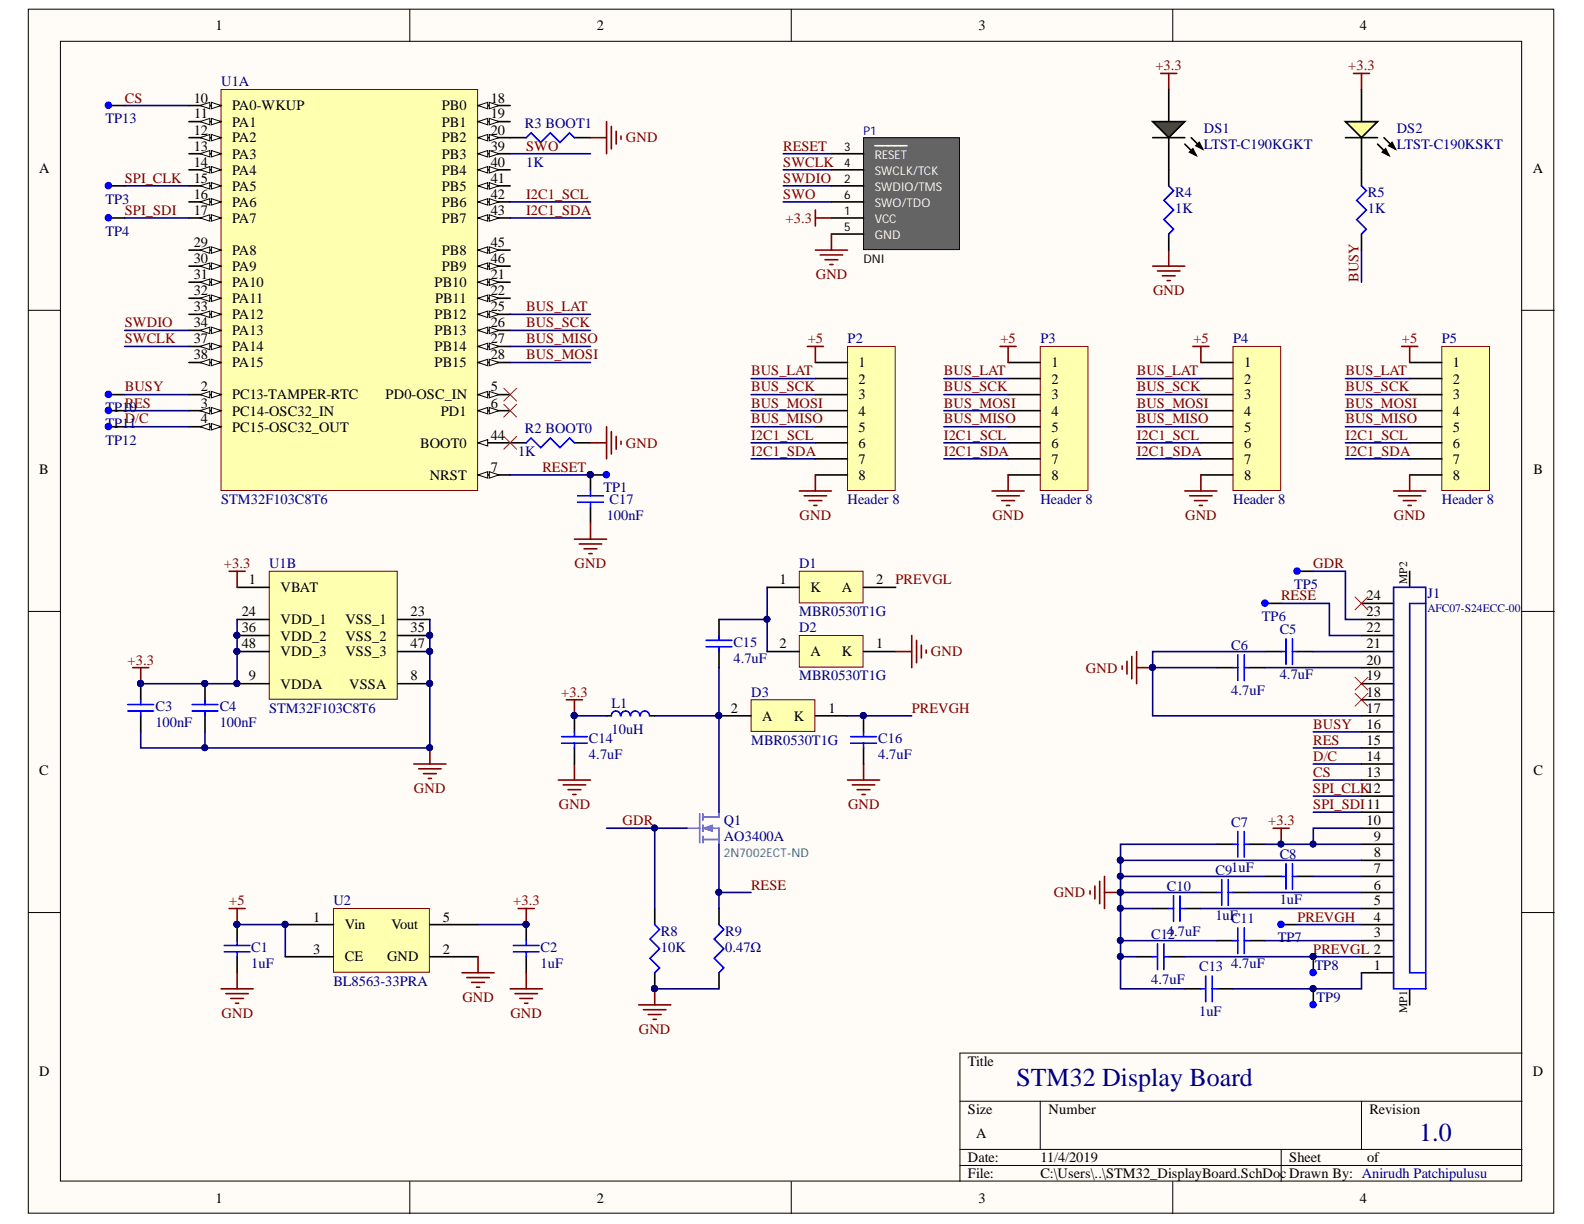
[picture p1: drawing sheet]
<svg xmlns="http://www.w3.org/2000/svg" width="279mm" height="216mm" viewBox="0 0 279 216" stroke-linecap="round" stroke-linejoin="round" font-family="sans-serif">
<defs><g id="words">
<g font-size="4.6" fill="#000080">
<text x="179.3" y="191.6">STM32 Display Board</text>
<text x="250.3" y="201.2">1.0</text>
</g>
<g font-size="2.5">
<text x="38" y="5.3">1</text>
<text x="105.2" y="5.3">2</text>
<text x="172.6" y="5.3">3</text>
<text x="239.8" y="5.3">4</text>
<text x="34.2" y="18.1">10</text>
<text x="34.2" y="23.8">12</text>
<text x="34.3" y="20.9">11</text>
<text x="40.9" y="19.5">PA0-WKUP</text>
<text x="40.9" y="22.3">PA1</text>
<text x="77.9" y="19.5">PB0</text>
<text x="77.9" y="22.3">PB1</text>
<text x="86.5" y="18.1">18</text>
<text x="86.5" y="20.9">19</text>
<text x="86.5" y="23.8">20</text>
<text x="34.2" y="26.6">13</text>
<text x="34.2" y="29.4">14</text>
<text x="40.9" y="25.1">PA2</text>
<text x="40.9" y="28">PA3</text>
<text x="77.9" y="25.1">PB2</text>
<text x="77.9" y="28">PB3</text>
<text x="86.5" y="26.6">39</text>
<text x="86.5" y="29.4">40</text>
<text x="6.9" y="30.4">A</text>
<text x="34.2" y="32.2">15</text>
<text x="34.2" y="35.1">16</text>
<text x="40.9" y="30.8">PA4</text>
<text x="40.9" y="33.7">PA5</text>
<text x="77.9" y="30.8">PB4</text>
<text x="77.9" y="33.7">PB5</text>
<text x="86.5" y="32.2">41</text>
<text x="86.5" y="35.1">42</text>
<text x="270.4" y="30.4">A</text>
<text x="34.2" y="37.9">17</text>
<text x="40.9" y="36.5">PA6</text>
<text x="40.9" y="39.3">PA7</text>
<text x="77.9" y="36.5">PB6</text>
<text x="77.9" y="39.3">PB7</text>
<text x="86.5" y="37.9">43</text>
<text x="34.2" y="43.6">29</text>
<text x="34.2" y="46.4">30</text>
<text x="40.9" y="45">PA8</text>
<text x="40.9" y="47.8">PA9</text>
<text x="77.9" y="45">PB8</text>
<text x="77.9" y="47.8">PB9</text>
<text x="86.5" y="43.6">45</text>
<text x="86.5" y="46.4">46</text>
<text x="34.2" y="49.2">31</text>
<text x="34.2" y="52">32</text>
<text x="40.9" y="50.7">PA10</text>
<text x="40.9" y="53.5">PA11</text>
<text x="76.7" y="50.7">PB10</text>
<text x="76.7" y="53.5">PB11</text>
<text x="86.5" y="49.2">21</text>
<text x="86.5" y="52">22</text>
<text x="34.2" y="54.9">33</text>
<text x="34.2" y="57.7">34</text>
<text x="40.9" y="56.3">PA12</text>
<text x="40.9" y="59.1">PA13</text>
<text x="76.7" y="56.3">PB12</text>
<text x="76.7" y="59.1">PB13</text>
<text x="86.5" y="54.9">25</text>
<text x="86.5" y="57.7">26</text>
<text x="34.2" y="60.6">37</text>
<text x="34.2" y="63.4">38</text>
<text x="40.9" y="62">PA14</text>
<text x="40.9" y="64.8">PA15</text>
<text x="76.7" y="62">PB14</text>
<text x="76.7" y="64.8">PB15</text>
<text x="86.5" y="60.6">27</text>
<text x="86.5" y="63.4">28</text>
<text x="151.4" y="64.8">1</text>
<text x="185.4" y="64.8">1</text>
<text x="219.5" y="64.8">1</text>
<text x="256.3" y="64.8">1</text>
<text x="35.4" y="69">2</text>
<text x="35.4" y="71.9">3</text>
<text x="40.9" y="70.5">PC13-TAMPER-RTC</text>
<text x="68" y="70.5">PD0-OSC_IN</text>
<text x="86.5" y="69">5</text>
<text x="86.5" y="71.9">6</text>
<text x="151.4" y="67.7">2</text>
<text x="151.4" y="70.5">3</text>
<text x="185.4" y="67.7">2</text>
<text x="185.4" y="70.5">3</text>
<text x="219.5" y="67.7">2</text>
<text x="219.5" y="70.5">3</text>
<text x="256.3" y="67.7">2</text>
<text x="256.3" y="70.5">3</text>
<text x="35.4" y="74.7">4</text>
<text x="40.9" y="73.3">PC14-OSC32_IN</text>
<text x="40.9" y="76.1">PC15-OSC32_OUT</text>
<text x="77.8" y="73.3">PD1</text>
<text x="86.5" y="77.6">44</text>
<text x="151.4" y="73.3">4</text>
<text x="151.4" y="76.1">5</text>
<text x="185.4" y="73.3">4</text>
<text x="185.4" y="76.1">5</text>
<text x="219.5" y="73.3">4</text>
<text x="219.5" y="76.1">5</text>
<text x="256.3" y="73.3">4</text>
<text x="256.3" y="76.1">5</text>
<text x="6.9" y="83.6">B</text>
<text x="74.1" y="79">BOOT0</text>
<text x="86.5" y="83.2">7</text>
<text x="151.4" y="79">6</text>
<text x="151.4" y="81.8">7</text>
<text x="185.4" y="79">6</text>
<text x="185.4" y="81.8">7</text>
<text x="219.5" y="79">6</text>
<text x="219.5" y="81.8">7</text>
<text x="256.3" y="79">6</text>
<text x="256.3" y="81.8">7</text>
<text x="270.5" y="83.6">B</text>
<text x="75.8" y="84.7">NRST</text>
<text x="151.4" y="84.7">8</text>
<text x="185.4" y="84.7">8</text>
<text x="219.5" y="84.7">8</text>
<text x="256.3" y="84.7">8</text>
<text x="43.9" y="103">1</text>
<text x="49.5" y="104.5">VBAT</text>
<text x="137.5" y="103">1</text>
<text x="143" y="104.5">K</text>
<text x="148.5" y="104.5">A</text>
<text x="154.6" y="103">2</text>
<text x="241" y="105.9">24</text>
<text x="42.6" y="108.7">24</text>
<text x="42.6" y="111.6">36</text>
<text x="49.5" y="110.1">VDD_1</text>
<text x="49.5" y="113">VDD_2</text>
<text x="60.9" y="110.1">VSS_1</text>
<text x="60.9" y="113">VSS_2</text>
<text x="72.4" y="108.7">23</text>
<text x="72.4" y="111.6">35</text>
<text x="241" y="111.6">22</text>
<text x="241" y="108.7">23</text>
<text x="42.6" y="114.4">48</text>
<text x="49.5" y="115.8">VDD_3</text>
<text x="60.9" y="115.8">VSS_3</text>
<text x="72.4" y="114.4">47</text>
<text x="137.5" y="114.4">2</text>
<text x="143" y="115.8">A</text>
<text x="148.5" y="115.8">K</text>
<text x="154.6" y="114.4">1</text>
<text x="241" y="117.2">20</text>
<text x="241" y="114.4">21</text>
<text x="43.9" y="120">9</text>
<text x="49.5" y="121.5">VDDA</text>
<text x="61.6" y="121.5">VSSA</text>
<text x="72.4" y="120">8</text>
<text x="128.9" y="125.7">2</text>
<text x="146.1" y="125.7">1</text>
<text x="241" y="125.7">17</text>
<text x="241" y="122.9">18</text>
<text x="241" y="120">19</text>
<text x="134.4" y="127.1">A</text>
<text x="140" y="127.1">K</text>
<text x="241" y="131.4">15</text>
<text x="241" y="128.6">16</text>
<text x="6.9" y="136.7">C</text>
<text x="241" y="137">13</text>
<text x="241" y="134.2">14</text>
<text x="270.5" y="136.7">C</text>
<text x="241" y="145.6">10</text>
<text x="242.3" y="148.4">9</text>
<text x="242.3" y="154">7</text>
<text x="242.3" y="151.2">8</text>
<text x="242.3" y="159.7">5</text>
<text x="242.3" y="156.9">6</text>
<text x="55.2" y="162.6">1</text>
<text x="60.8" y="163.9">Vin</text>
<text x="69" y="163.9">Vout</text>
<text x="78.1" y="162.6">5</text>
<text x="242.3" y="165.4">3</text>
<text x="242.3" y="162.6">4</text>
<text x="55.2" y="168.2">3</text>
<text x="60.8" y="169.6">CE</text>
<text x="68.3" y="169.6">GND</text>
<text x="78.1" y="168.2">2</text>
<text x="242.3" y="171">1</text>
<text x="6.9" y="189.8">D</text>
<text x="170.7" y="188">Title</text>
<text x="270.4" y="189.8">D</text>
<text x="170.7" y="196.6">Size</text>
<text x="184.9" y="196.6">Number</text>
<text x="241.5" y="196.6">Revision</text>
<text x="172.2" y="200.8">A</text>
<text x="170.7" y="205">Date:</text>
<text x="170.7" y="207.8">File:</text>
<text x="183.5" y="205">11/4/2019</text>
<text x="183.5" y="207.8">C:\Users\..\STM32_DisplayBoard.SchDoc Drawn By: Anirudh Patchipulusu</text>
<text x="227.4" y="205">Sheet</text>
<text x="241.1" y="205">of</text>
<text x="38" y="212.1">1</text>
<text x="105.2" y="212.1">2</text>
<text x="172.6" y="212.1">3</text>
<text x="239.8" y="212.1">4</text>
</g>
<g font-size="2.5" fill="#000080">
<text x="39" y="15.2">U1A</text>
<text x="18.6" y="21.7">TP13</text>
<text x="92.6" y="22.6">R3 BOOT1</text>
<text x="212.4" y="23.4">DS1</text>
<text x="246.4" y="23.4">DS2</text>
<text x="92.8" y="29.4">1K</text>
<text x="212.4" y="26.3">LTST-C190KGKT</text>
<text x="246.4" y="26.3">LTST-C190KSKT</text>
<text x="18.6" y="35.9">TP3</text>
<text x="207.3" y="34.8">R4</text>
<text x="241.3" y="34.8">R5</text>
<text x="18.6" y="41.6">TP4</text>
<text x="207.3" y="37.6">1K</text>
<text x="241.3" y="37.6">1K</text>
<text x="149.5" y="60.6">P2</text>
<text x="183.5" y="60.6">P3</text>
<text x="217.5" y="60.6">P4</text>
<text x="254.3" y="60.6">P5</text>
<text x="18.6" y="72.7">TP10</text>
<text x="18.6" y="75.5">TP11</text>
<text x="92.6" y="76.4">R2 BOOT0</text>
<text x="18.6" y="78.4">TP12</text>
<text x="91.4" y="80.4">1K</text>
<text x="39" y="88.9">STM32F103C8T6</text>
<text x="106.4" y="86.9">TP1</text>
<text x="107.5" y="88.9">C17</text>
<text x="149.5" y="88.9">Header 8</text>
<text x="183.5" y="88.9">Header 8</text>
<text x="217.5" y="88.9">Header 8</text>
<text x="254.3" y="88.9">Header 8</text>
<text x="107" y="91.7">100nF</text>
<text x="47.5" y="100.2">U1B</text>
<text x="140.9" y="100.2">D1</text>
<text x="228.3" y="103.9">TP5</text>
<text x="251.8" y="105.6">J1</text>
<text x="140.9" y="108.7">MBR0530T1G</text>
<text x="140.9" y="111.6">D2</text>
<text x="222.6" y="109.5">TP6</text>
<text x="225.7" y="111.8">C5</text>
<text x="129.4" y="114.1">C15</text>
<text x="129.4" y="116.9">4.7uF</text>
<text x="217.2" y="114.7">C6</text>
<text x="225.7" y="119.8">4.7uF</text>
<text x="27.4" y="125.4">C3</text>
<text x="38.7" y="125.4">C4</text>
<text x="47.5" y="125.7">STM32F103C8T6</text>
<text x="107.9" y="124.8">L1</text>
<text x="132.5" y="122.9">D3</text>
<text x="140.9" y="120">MBR0530T1G</text>
<text x="217.2" y="122.6">4.7uF</text>
<text x="27.4" y="128.2">100nF</text>
<text x="38.7" y="128.2">100nF</text>
<text x="103.9" y="131.1">C14</text>
<text x="107.9" y="129.4">10uH</text>
<text x="132.5" y="131.4">MBR0530T1G</text>
<text x="154.9" y="131.1">C16</text>
<text x="103.9" y="133.9">4.7uF</text>
<text x="154.9" y="133.9">4.7uF</text>
<text x="127.7" y="145.6">Q1</text>
<text x="127.7" y="148.4">AO3400A</text>
<text x="217.2" y="145.8">C7</text>
<text x="214.4" y="154.3">C91uF</text>
<text x="225.7" y="151.5">C8</text>
<text x="58.8" y="159.7">U2</text>
<text x="205.8" y="157.2">C10</text>
<text x="225.7" y="159.4">1uF</text>
<text x="44.3" y="167.9">C1</text>
<text x="95.3" y="167.9">C2</text>
<text x="116.6" y="167.9">10K</text>
<text x="116.6" y="165.1">R8</text>
<text x="127.9" y="167.9">0.47Ω</text>
<text x="127.9" y="165.1">R9</text>
<text x="203" y="165.6">C12</text>
<text x="205.8" y="165.1">4.7uF</text>
<text x="214.4" y="162.2">1uF</text>
<text x="217.2" y="162.8">C11</text>
<text x="225.4" y="166.2">TP7</text>
<text x="44.3" y="170.8">1uF</text>
<text x="58.8" y="173.9">BL8563-33PRA</text>
<text x="95.3" y="170.8">1uF</text>
<text x="203" y="173.6">4.7uF</text>
<text x="211.5" y="171.3">C13</text>
<text x="217.2" y="170.8">4.7uF</text>
<text x="231.9" y="171">TP8</text>
<text x="211.5" y="179.2">1uF</text>
<text x="232.2" y="176.7">TP9</text>
</g>
<g font-size="2.5" fill="#800000">
<text x="203.8" y="12.4">+3.3</text>
<text x="237.8" y="12.4">+3.3</text>
<text x="22" y="18.1">CS</text>
<text x="92.8" y="26.6">SWO</text>
<text x="110.4" y="25.1">GND</text>
<text x="138.2" y="29.4">SWCLK</text>
<text x="138.2" y="26.6">RESET</text>
<text x="22" y="32.2">SPI_CLK</text>
<text x="92.8" y="35.1">I2C1_SCL</text>
<text x="138.2" y="32.2">SWDIO</text>
<text x="138.2" y="35.1">SWO</text>
<text x="22" y="37.9">SPI_SDI</text>
<text x="92.8" y="37.9">I2C1_SDA</text>
<text x="138.6" y="39.3">+3.3</text>
<text x="143.9" y="49.2">GND</text>
<text x="203.4" y="52">GND</text>
<text x="239.6" y="49.8" transform="rotate(-90 239.6 49.8)">BUSY</text>
<text x="22" y="57.7">SWDIO</text>
<text x="92.8" y="54.9">BUS_LAT</text>
<text x="92.8" y="57.7">BUS_SCK</text>
<text x="22" y="60.6">SWCLK</text>
<text x="92.8" y="60.6">BUS_MISO</text>
<text x="92.8" y="63.4">BUS_MOSI</text>
<text x="142.5" y="60.6">+5</text>
<text x="176.5" y="60.6">+5</text>
<text x="210.5" y="60.6">+5</text>
<text x="247.3" y="60.6">+5</text>
<text x="22" y="69">BUSY</text>
<text x="22" y="71.9">RES</text>
<text x="132.5" y="66.2">BUS_LAT</text>
<text x="132.5" y="69">BUS_SCK</text>
<text x="132.5" y="71.9">BUS_MOSI</text>
<text x="166.5" y="66.2">BUS_LAT</text>
<text x="166.5" y="69">BUS_SCK</text>
<text x="166.5" y="71.9">BUS_MOSI</text>
<text x="200.5" y="66.2">BUS_LAT</text>
<text x="200.5" y="69">BUS_SCK</text>
<text x="200.5" y="71.9">BUS_MOSI</text>
<text x="237.3" y="66.2">BUS_LAT</text>
<text x="237.3" y="69">BUS_SCK</text>
<text x="237.3" y="71.9">BUS_MOSI</text>
<text x="22" y="74.7">D/C</text>
<text x="132.5" y="74.7">BUS_MISO</text>
<text x="132.5" y="77.6">I2C1_SCL</text>
<text x="166.5" y="74.7">BUS_MISO</text>
<text x="166.5" y="77.6">I2C1_SCL</text>
<text x="200.5" y="74.7">BUS_MISO</text>
<text x="200.5" y="77.6">I2C1_SCL</text>
<text x="237.3" y="74.7">BUS_MISO</text>
<text x="237.3" y="77.6">I2C1_SCL</text>
<text x="95.7" y="83.2">RESET</text>
<text x="110.4" y="79">GND</text>
<text x="132.5" y="80.4">I2C1_SDA</text>
<text x="166.5" y="80.4">I2C1_SDA</text>
<text x="200.5" y="80.4">I2C1_SDA</text>
<text x="237.3" y="80.4">I2C1_SDA</text>
<text x="141" y="91.7">GND</text>
<text x="175" y="91.7">GND</text>
<text x="209.1" y="91.7">GND</text>
<text x="245.9" y="91.7">GND</text>
<text x="39.5" y="100.2">+3.3</text>
<text x="101.4" y="100.2">GND</text>
<text x="231.6" y="100.2">GDR</text>
<text x="158" y="103">PREVGL</text>
<text x="226" y="105.9">RESE</text>
<text x="22.5" y="117.2">+3.3</text>
<text x="164.2" y="115.8">GND</text>
<text x="191.5" y="118.7">GND</text>
<text x="99" y="122.9">+3.3</text>
<text x="160.8" y="125.7">PREVGH</text>
<text x="231.6" y="128.6">BUSY</text>
<text x="231.6" y="131.4">RES</text>
<text x="231.6" y="134.2">D/C</text>
<text x="231.6" y="137">CS</text>
<text x="73" y="139.9">GND</text>
<text x="98.6" y="142.7">GND</text>
<text x="149.6" y="142.7">GND</text>
<text x="231.6" y="139.9">SPI_CLK12</text>
<text x="231.6" y="142.7">SPI_SDI11</text>
<text x="109.8" y="145.6">GDR</text>
<text x="223.7" y="145.6">+3.3</text>
<text x="40.4" y="159.7">+5</text>
<text x="90.5" y="159.7">+3.3</text>
<text x="132.5" y="156.9">RESE</text>
<text x="185.9" y="158.3">GND</text>
<text x="228.9" y="162.6">PREVGH</text>
<text x="231.6" y="168.2">PREVGL 2</text>
<text x="39.1" y="179.6">GND</text>
<text x="81.6" y="176.7">GND</text>
<text x="90" y="179.6">GND</text>
<text x="112.7" y="182.4">GND</text>
</g>
<text font-size="2.1" fill="#000080" x="152.3" y="23.8">P1</text>
<g font-size="2.1">
<text x="148.9" y="26.6">3</text>
<text x="148.9" y="29.4">4</text>
<text x="148.9" y="32.2">2</text>
<text x="148.9" y="35.1">6</text>
<text x="148.9" y="37.9">1</text>
<text x="148.9" y="40.8">5</text>
<text x="152.3" y="46.4">DNI</text>
</g>
<g font-size="2.1" fill="#fff">
<text x="154.3" y="28">RESET</text>
<text x="154.3" y="33.7">SWDIO/TMS</text>
<text x="154.3" y="30.9">SWCLK/TCK</text>
<text x="154.3" y="39.3">VCC</text>
<text x="154.3" y="36.5">SWO/TDO</text>
<text x="154.3" y="42.1">GND</text>
</g>
<text font-size="2.1" fill="#008080" x="127.7" y="151.2">2N7002ECT-ND</text>
<g font-size="2">
<text x="248.2" y="103" transform="rotate(-90 248.2 103)">MP2</text>
<text x="248.2" y="178.7" transform="rotate(-90 248.2 178.7)">MP1</text>
</g>
<text font-size="2" fill="#000080" x="251.8" y="108">AFC07-S24ECC-00</text>
</g></defs>
<g fill="#fffcf8" stroke="#000" stroke-width=".18">
<path d="M5 1.6h269.1v212.4h-269.1z"/>
<path d="M10.7 7.3h257.7v201h-257.7z"/>
</g>
<g fill="none" stroke="#000" stroke-width=".18">
<path d="M72.3 1.6v5.7M139.6 1.6v5.7M206.9 1.6v5.7M5 54.7h5.7M268.5 54.7h5.7M5 107.8h5.7M268.5 107.8h5.7M5 161h5.7M268.5 161h5.7M169.3 194.2h99.2M183.5 194.2v8.5M240.2 194.2v8.5"/>
<path d="M268.5 185.7h-99.2v22.7M72.3 208.4v5.7M139.6 208.4v5.7M169.3 202.7h99.2M169.3 205.6h99.2M206.9 208.4v5.7M226 202.7v5.7"/>
</g>
<path d="M39 15.8h45.2v70.7h-45.2z" fill="#ffffb0" stroke="#800000" stroke-width=".18"/>
<path d="M84.3 78.1h5.7" fill="none" stroke="#000" stroke-width=".28"/>
<path d="M84.3 78.1l1.7-.6v1.2z" fill="#fffcf8"/>
<path d="M84.3 78.1l1.7-.6v1.2z" fill="none" stroke="#000" stroke-width=".18"/>
<path d="M84.3 83.8h5.7" fill="none" stroke="#000" stroke-width=".28"/>
<path d="M84.3 83.8l1.7-.6v1.1z" fill="#fffcf8"/>
<path d="M84.3 83.8l1.7-.6v1.1z" fill="none" stroke="#000" stroke-width=".18"/>
<path d="M86.3 83.2l1.7 .6-1.7 .5z" fill="#fffcf8"/>
<path d="M86.3 83.2l1.7 .6-1.7 .5z" fill="none" stroke="#000" stroke-width=".18"/>
<path d="M84.3 69.6h5.7" fill="none" stroke="#000" stroke-width=".28"/>
<path d="M84.3 69.6l1.7-.6v1.2z" fill="#fffcf8"/>
<path d="M84.3 69.6l1.7-.6v1.2z" fill="none" stroke="#000" stroke-width=".18"/>
<path d="M86.3 69l1.7 .6-1.7 .6z" fill="#fffcf8"/>
<path d="M86.3 69l1.7 .6-1.7 .6z" fill="none" stroke="#000" stroke-width=".18"/>
<path d="M84.3 72.4h5.7" fill="none" stroke="#000" stroke-width=".28"/>
<path d="M84.3 72.4l1.7-.5v1.1z" fill="#fffcf8"/>
<path d="M84.3 72.4l1.7-.5v1.1z" fill="none" stroke="#000" stroke-width=".18"/>
<path d="M86.3 71.9l1.7 .5-1.7 .6z" fill="#fffcf8"/>
<path d="M86.3 71.9l1.7 .5-1.7 .6z" fill="none" stroke="#000" stroke-width=".18"/>
<path d="M33.3 18.6h5.7" fill="none" stroke="#000" stroke-width=".28"/>
<path d="M37.3 18.1l1.7 .5-1.7 .6z" fill="#fffcf8"/>
<path d="M37.3 18.1l1.7 .5-1.7 .6z" fill="none" stroke="#000" stroke-width=".18"/>
<path d="M35.3 18.6l1.7-.5v1.1z" fill="#fffcf8"/>
<path d="M35.3 18.6l1.7-.5v1.1z" fill="none" stroke="#000" stroke-width=".18"/>
<path d="M33.3 21.5h5.7" fill="none" stroke="#000" stroke-width=".28"/>
<path d="M37.3 20.9l1.7 .6-1.7 .5z" fill="#fffcf8"/>
<path d="M37.3 20.9l1.7 .6-1.7 .5z" fill="none" stroke="#000" stroke-width=".18"/>
<path d="M35.3 21.5l1.7-.6v1.1z" fill="#fffcf8"/>
<path d="M35.3 21.5l1.7-.6v1.1z" fill="none" stroke="#000" stroke-width=".18"/>
<path d="M33.3 24.3h5.7" fill="none" stroke="#000" stroke-width=".28"/>
<path d="M37.3 23.7l1.7 .6-1.7 .6z" fill="#fffcf8"/>
<path d="M37.3 23.7l1.7 .6-1.7 .6z" fill="none" stroke="#000" stroke-width=".18"/>
<path d="M35.3 24.3l1.7-.6v1.2z" fill="#fffcf8"/>
<path d="M35.3 24.3l1.7-.6v1.2z" fill="none" stroke="#000" stroke-width=".18"/>
<path d="M33.3 27.1h5.7" fill="none" stroke="#000" stroke-width=".28"/>
<path d="M37.3 26.6l1.7 .5-1.7 .6z" fill="#fffcf8"/>
<path d="M37.3 26.6l1.7 .5-1.7 .6z" fill="none" stroke="#000" stroke-width=".18"/>
<path d="M35.3 27.1l1.7-.5v1.1z" fill="#fffcf8"/>
<path d="M35.3 27.1l1.7-.5v1.1z" fill="none" stroke="#000" stroke-width=".18"/>
<path d="M33.3 29.9h5.7" fill="none" stroke="#000" stroke-width=".28"/>
<path d="M37.3 29.4l1.7 .5-1.7 .6z" fill="#fffcf8"/>
<path d="M37.3 29.4l1.7 .5-1.7 .6z" fill="none" stroke="#000" stroke-width=".18"/>
<path d="M35.3 29.9l1.7-.5v1.1z" fill="#fffcf8"/>
<path d="M35.3 29.9l1.7-.5v1.1z" fill="none" stroke="#000" stroke-width=".18"/>
<path d="M33.3 32.8h5.7" fill="none" stroke="#000" stroke-width=".28"/>
<path d="M37.3 32.2l1.7 .6-1.7 .5z" fill="#fffcf8"/>
<path d="M37.3 32.2l1.7 .6-1.7 .5z" fill="none" stroke="#000" stroke-width=".18"/>
<path d="M35.3 32.8l1.7-.6v1.1z" fill="#fffcf8"/>
<path d="M35.3 32.8l1.7-.6v1.1z" fill="none" stroke="#000" stroke-width=".18"/>
<path d="M33.3 35.6h5.7" fill="none" stroke="#000" stroke-width=".28"/>
<path d="M37.3 35l1.7 .6-1.7 .6z" fill="#fffcf8"/>
<path d="M37.3 35l1.7 .6-1.7 .6z" fill="none" stroke="#000" stroke-width=".18"/>
<path d="M35.3 35.6l1.7-.6v1.2z" fill="#fffcf8"/>
<path d="M35.3 35.6l1.7-.6v1.2z" fill="none" stroke="#000" stroke-width=".18"/>
<path d="M33.3 38.4h5.7" fill="none" stroke="#000" stroke-width=".28"/>
<path d="M37.3 37.9l1.7 .5-1.7 .6z" fill="#fffcf8"/>
<path d="M37.3 37.9l1.7 .5-1.7 .6z" fill="none" stroke="#000" stroke-width=".18"/>
<path d="M35.3 38.4l1.7-.5v1.1z" fill="#fffcf8"/>
<path d="M35.3 38.4l1.7-.5v1.1z" fill="none" stroke="#000" stroke-width=".18"/>
<path d="M33.3 44.1h5.7" fill="none" stroke="#000" stroke-width=".28"/>
<path d="M37.3 43.5l1.7 .6-1.7 .6z" fill="#fffcf8"/>
<path d="M37.3 43.5l1.7 .6-1.7 .6z" fill="none" stroke="#000" stroke-width=".18"/>
<path d="M35.3 44.1l1.7-.6v1.2z" fill="#fffcf8"/>
<path d="M35.3 44.1l1.7-.6v1.2z" fill="none" stroke="#000" stroke-width=".18"/>
<path d="M33.3 46.9h5.7" fill="none" stroke="#000" stroke-width=".28"/>
<path d="M37.3 46.4l1.7 .5-1.7 .6z" fill="#fffcf8"/>
<path d="M37.3 46.4l1.7 .5-1.7 .6z" fill="none" stroke="#000" stroke-width=".18"/>
<path d="M35.3 46.9l1.7-.5v1.1z" fill="#fffcf8"/>
<path d="M35.3 46.9l1.7-.5v1.1z" fill="none" stroke="#000" stroke-width=".18"/>
<path d="M33.3 49.8h5.7" fill="none" stroke="#000" stroke-width=".28"/>
<path d="M37.3 49.2l1.7 .6-1.7 .5z" fill="#fffcf8"/>
<path d="M37.3 49.2l1.7 .6-1.7 .5z" fill="none" stroke="#000" stroke-width=".18"/>
<path d="M35.3 49.8l1.7-.6v1.1z" fill="#fffcf8"/>
<path d="M35.3 49.8l1.7-.6v1.1z" fill="none" stroke="#000" stroke-width=".18"/>
<path d="M33.3 52.6h5.7" fill="none" stroke="#000" stroke-width=".28"/>
<path d="M37.3 52l1.7 .6-1.7 .6z" fill="#fffcf8"/>
<path d="M37.3 52l1.7 .6-1.7 .6z" fill="none" stroke="#000" stroke-width=".18"/>
<path d="M35.3 52.6l1.7-.6v1.2z" fill="#fffcf8"/>
<path d="M35.3 52.6l1.7-.6v1.2z" fill="none" stroke="#000" stroke-width=".18"/>
<path d="M33.3 55.4h5.7" fill="none" stroke="#000" stroke-width=".28"/>
<path d="M37.3 54.9l1.7 .5-1.7 .6z" fill="#fffcf8"/>
<path d="M37.3 54.9l1.7 .5-1.7 .6z" fill="none" stroke="#000" stroke-width=".18"/>
<path d="M35.3 55.4l1.7-.5v1.1z" fill="#fffcf8"/>
<path d="M35.3 55.4l1.7-.5v1.1z" fill="none" stroke="#000" stroke-width=".18"/>
<path d="M33.3 58.3h5.7" fill="none" stroke="#000" stroke-width=".28"/>
<path d="M37.3 57.7l1.7 .6-1.7 .5z" fill="#fffcf8"/>
<path d="M37.3 57.7l1.7 .6-1.7 .5z" fill="none" stroke="#000" stroke-width=".18"/>
<path d="M35.3 58.3l1.7-.6v1.1z" fill="#fffcf8"/>
<path d="M35.3 58.3l1.7-.6v1.1z" fill="none" stroke="#000" stroke-width=".18"/>
<path d="M33.3 61.1h5.7" fill="none" stroke="#000" stroke-width=".28"/>
<path d="M37.3 60.5l1.7 .6-1.7 .6z" fill="#fffcf8"/>
<path d="M37.3 60.5l1.7 .6-1.7 .6z" fill="none" stroke="#000" stroke-width=".18"/>
<path d="M35.3 61.1l1.7-.6v1.2z" fill="#fffcf8"/>
<path d="M35.3 61.1l1.7-.6v1.2z" fill="none" stroke="#000" stroke-width=".18"/>
<path d="M33.3 63.9h5.7" fill="none" stroke="#000" stroke-width=".28"/>
<path d="M37.3 63.4l1.7 .5-1.7 .6z" fill="#fffcf8"/>
<path d="M37.3 63.4l1.7 .5-1.7 .6z" fill="none" stroke="#000" stroke-width=".18"/>
<path d="M35.3 63.9l1.7-.5v1.1z" fill="#fffcf8"/>
<path d="M35.3 63.9l1.7-.5v1.1z" fill="none" stroke="#000" stroke-width=".18"/>
<path d="M84.3 18.6h5.7" fill="none" stroke="#000" stroke-width=".28"/>
<path d="M84.3 18.6l1.7-.5v1.1z" fill="#fffcf8"/>
<path d="M84.3 18.6l1.7-.5v1.1z" fill="none" stroke="#000" stroke-width=".18"/>
<path d="M86.3 18.1l1.7 .5-1.7 .6z" fill="#fffcf8"/>
<path d="M86.3 18.1l1.7 .5-1.7 .6z" fill="none" stroke="#000" stroke-width=".18"/>
<path d="M84.3 21.5h5.7" fill="none" stroke="#000" stroke-width=".28"/>
<path d="M84.3 21.5l1.7-.6v1.1z" fill="#fffcf8"/>
<path d="M84.3 21.5l1.7-.6v1.1z" fill="none" stroke="#000" stroke-width=".18"/>
<path d="M86.3 20.9l1.7 .6-1.7 .5z" fill="#fffcf8"/>
<path d="M86.3 20.9l1.7 .6-1.7 .5z" fill="none" stroke="#000" stroke-width=".18"/>
<path d="M84.3 24.3h5.7" fill="none" stroke="#000" stroke-width=".28"/>
<path d="M84.3 24.3l1.7-.6v1.2z" fill="#fffcf8"/>
<path d="M84.3 24.3l1.7-.6v1.2z" fill="none" stroke="#000" stroke-width=".18"/>
<path d="M86.3 23.7l1.7 .6-1.7 .6z" fill="#fffcf8"/>
<path d="M86.3 23.7l1.7 .6-1.7 .6z" fill="none" stroke="#000" stroke-width=".18"/>
<path d="M84.3 27.1h5.7" fill="none" stroke="#000" stroke-width=".28"/>
<path d="M84.3 27.1l1.7-.5v1.1z" fill="#fffcf8"/>
<path d="M84.3 27.1l1.7-.5v1.1z" fill="none" stroke="#000" stroke-width=".18"/>
<path d="M86.3 26.6l1.7 .5-1.7 .6z" fill="#fffcf8"/>
<path d="M86.3 26.6l1.7 .5-1.7 .6z" fill="none" stroke="#000" stroke-width=".18"/>
<path d="M84.3 29.9h5.7" fill="none" stroke="#000" stroke-width=".28"/>
<path d="M84.3 29.9l1.7-.5v1.1z" fill="#fffcf8"/>
<path d="M84.3 29.9l1.7-.5v1.1z" fill="none" stroke="#000" stroke-width=".18"/>
<path d="M86.3 29.4l1.7 .5-1.7 .6z" fill="#fffcf8"/>
<path d="M86.3 29.4l1.7 .5-1.7 .6z" fill="none" stroke="#000" stroke-width=".18"/>
<path d="M84.3 32.8h5.7" fill="none" stroke="#000" stroke-width=".28"/>
<path d="M84.3 32.8l1.7-.6v1.1z" fill="#fffcf8"/>
<path d="M84.3 32.8l1.7-.6v1.1z" fill="none" stroke="#000" stroke-width=".18"/>
<path d="M86.3 32.2l1.7 .6-1.7 .5z" fill="#fffcf8"/>
<path d="M86.3 32.2l1.7 .6-1.7 .5z" fill="none" stroke="#000" stroke-width=".18"/>
<path d="M84.3 35.6h5.7" fill="none" stroke="#000" stroke-width=".28"/>
<path d="M84.3 35.6l1.7-.6v1.2z" fill="#fffcf8"/>
<path d="M84.3 35.6l1.7-.6v1.2z" fill="none" stroke="#000" stroke-width=".18"/>
<path d="M86.3 35l1.7 .6-1.7 .6z" fill="#fffcf8"/>
<path d="M86.3 35l1.7 .6-1.7 .6z" fill="none" stroke="#000" stroke-width=".18"/>
<path d="M84.3 38.4h5.7" fill="none" stroke="#000" stroke-width=".28"/>
<path d="M84.3 38.4l1.7-.5v1.1z" fill="#fffcf8"/>
<path d="M84.3 38.4l1.7-.5v1.1z" fill="none" stroke="#000" stroke-width=".18"/>
<path d="M86.3 37.9l1.7 .5-1.7 .6z" fill="#fffcf8"/>
<path d="M86.3 37.9l1.7 .5-1.7 .6z" fill="none" stroke="#000" stroke-width=".18"/>
<path d="M84.3 44.1h5.7" fill="none" stroke="#000" stroke-width=".28"/>
<path d="M84.3 44.1l1.7-.6v1.2z" fill="#fffcf8"/>
<path d="M84.3 44.1l1.7-.6v1.2z" fill="none" stroke="#000" stroke-width=".18"/>
<path d="M86.3 43.5l1.7 .6-1.7 .6z" fill="#fffcf8"/>
<path d="M86.3 43.5l1.7 .6-1.7 .6z" fill="none" stroke="#000" stroke-width=".18"/>
<path d="M84.3 46.9h5.7" fill="none" stroke="#000" stroke-width=".28"/>
<path d="M84.3 46.9l1.7-.5v1.1z" fill="#fffcf8"/>
<path d="M84.3 46.9l1.7-.5v1.1z" fill="none" stroke="#000" stroke-width=".18"/>
<path d="M86.3 46.4l1.7 .5-1.7 .6z" fill="#fffcf8"/>
<path d="M86.3 46.4l1.7 .5-1.7 .6z" fill="none" stroke="#000" stroke-width=".18"/>
<path d="M84.3 49.8h5.7" fill="none" stroke="#000" stroke-width=".28"/>
<path d="M84.3 49.8l1.7-.6v1.1z" fill="#fffcf8"/>
<path d="M84.3 49.8l1.7-.6v1.1z" fill="none" stroke="#000" stroke-width=".18"/>
<path d="M86.3 49.2l1.7 .6-1.7 .5z" fill="#fffcf8"/>
<path d="M86.3 49.2l1.7 .6-1.7 .5z" fill="none" stroke="#000" stroke-width=".18"/>
<path d="M84.3 52.6h5.7" fill="none" stroke="#000" stroke-width=".28"/>
<path d="M84.3 52.6l1.7-.6v1.2z" fill="#fffcf8"/>
<path d="M84.3 52.6l1.7-.6v1.2z" fill="none" stroke="#000" stroke-width=".18"/>
<path d="M86.3 52l1.7 .6-1.7 .6z" fill="#fffcf8"/>
<path d="M86.3 52l1.7 .6-1.7 .6z" fill="none" stroke="#000" stroke-width=".18"/>
<path d="M84.3 55.4h5.7" fill="none" stroke="#000" stroke-width=".28"/>
<path d="M84.3 55.4l1.7-.5v1.1z" fill="#fffcf8"/>
<path d="M84.3 55.4l1.7-.5v1.1z" fill="none" stroke="#000" stroke-width=".18"/>
<path d="M86.3 54.9l1.7 .5-1.7 .6z" fill="#fffcf8"/>
<path d="M86.3 54.9l1.7 .5-1.7 .6z" fill="none" stroke="#000" stroke-width=".18"/>
<path d="M84.3 58.3h5.7" fill="none" stroke="#000" stroke-width=".28"/>
<path d="M84.3 58.3l1.7-.6v1.1z" fill="#fffcf8"/>
<path d="M84.3 58.3l1.7-.6v1.1z" fill="none" stroke="#000" stroke-width=".18"/>
<path d="M86.3 57.7l1.7 .6-1.7 .5z" fill="#fffcf8"/>
<path d="M86.3 57.7l1.7 .6-1.7 .5z" fill="none" stroke="#000" stroke-width=".18"/>
<path d="M84.3 61.1h5.7" fill="none" stroke="#000" stroke-width=".28"/>
<path d="M84.3 61.1l1.7-.6v1.2z" fill="#fffcf8"/>
<path d="M84.3 61.1l1.7-.6v1.2z" fill="none" stroke="#000" stroke-width=".18"/>
<path d="M86.3 60.5l1.7 .6-1.7 .6z" fill="#fffcf8"/>
<path d="M86.3 60.5l1.7 .6-1.7 .6z" fill="none" stroke="#000" stroke-width=".18"/>
<path d="M84.3 63.9h5.7" fill="none" stroke="#000" stroke-width=".28"/>
<path d="M84.3 63.9l1.7-.5v1.1z" fill="#fffcf8"/>
<path d="M84.3 63.9l1.7-.5v1.1z" fill="none" stroke="#000" stroke-width=".18"/>
<path d="M86.3 63.4l1.7 .5-1.7 .6z" fill="#fffcf8"/>
<path d="M86.3 63.4l1.7 .5-1.7 .6z" fill="none" stroke="#000" stroke-width=".18"/>
<path d="M33.3 69.6h5.7" fill="none" stroke="#000" stroke-width=".28"/>
<path d="M37.3 69l1.7 .6-1.7 .6z" fill="#fffcf8"/>
<path d="M37.3 69l1.7 .6-1.7 .6z" fill="none" stroke="#000" stroke-width=".18"/>
<path d="M35.3 69.6l1.7-.6v1.2z" fill="#fffcf8"/>
<path d="M35.3 69.6l1.7-.6v1.2z" fill="none" stroke="#000" stroke-width=".18"/>
<path d="M33.3 72.4h5.7" fill="none" stroke="#000" stroke-width=".28"/>
<path d="M37.3 71.9l1.7 .5-1.7 .6z" fill="#fffcf8"/>
<path d="M37.3 71.9l1.7 .5-1.7 .6z" fill="none" stroke="#000" stroke-width=".18"/>
<path d="M35.3 72.4l1.7-.5v1.1z" fill="#fffcf8"/>
<path d="M35.3 72.4l1.7-.5v1.1z" fill="none" stroke="#000" stroke-width=".18"/>
<path d="M33.3 75.3h5.7" fill="none" stroke="#000" stroke-width=".28"/>
<path d="M37.3 74.7l1.7 .6-1.7 .5z" fill="#fffcf8"/>
<path d="M37.3 74.7l1.7 .6-1.7 .5z" fill="none" stroke="#000" stroke-width=".18"/>
<path d="M35.3 75.3l1.7-.6v1.1z" fill="#fffcf8"/>
<path d="M35.3 75.3l1.7-.6v1.1z" fill="none" stroke="#000" stroke-width=".18"/>
<path d="M47.5 100.8h22.6v22.5h-22.6z" fill="#ffffb0" stroke="#800000" stroke-width=".18"/>
<path d="M41.8 103.6h5.7M41.8 109.3h5.7M41.8 112.1h5.7M41.8 114.9h5.7M70.2 109.3h5.6M70.2 112.1h5.6M70.2 114.9h5.6M41.8 120.6h5.7M70.2 120.6h5.6" fill="none" stroke="#000" stroke-width=".28"/>
<g fill="#000080" stroke="#000080" stroke-width=".18">
<circle cx="41.8" cy="112.1" r=".52"/>
<circle cx="41.8" cy="114.9" r=".52"/>
<circle cx="41.8" cy="120.6" r=".52"/>
<circle cx="75.8" cy="112.1" r=".52"/>
<circle cx="75.8" cy="114.9" r=".52"/>
<circle cx="75.8" cy="120.6" r=".52"/>
<circle cx="75.8" cy="131.9" r=".52"/>
<circle cx="24.8" cy="120.6" r=".52"/>
<circle cx="197.6" cy="157.4" r=".52"/>
<circle cx="203.3" cy="117.7" r=".52"/>
<circle cx="225.9" cy="148.9" r=".52"/>
<circle cx="231.6" cy="168.7" r=".52"/>
<circle cx="101.3" cy="126.2" r=".52"/>
</g>
<g fill="none" stroke="#800000" stroke-width=".28">
<path d="M204.7 13h2.9M206.2 13v2.8M238.7 13h2.9M240.2 13v2.8M203.3 46.9h5.7M204.2 47.8h3.9M205 48.6h2.3M205.9 49.5h.5M206.2 44.1v2.8M23.4 117.8h2.8M24.8 117.8v2.8M197.9 117.5v.5"/>
<path d="M198.8 116.6v2.3M199.6 115.8v3.9M200.5 117.8h2.8M200.5 114.9v5.7M73 134.8h5.7M73.8 135.6h4M74.7 136.5h2.3M75.5 137.3h.6M75.8 131.9v2.9M98.5 137.6h5.7M99.3 138.4h4M99.9 123.4h2.8"/>
<path d="M100.2 139.3h2.3M101.3 123.4v2.9M101.3 134.8v2.8M101 140.1h.6M192.3 157.1v.6M193.1 156.3v2.3M194 155.4v4M194.8 154.6v5.7M194.8 157.4h2.9M224.6 146.1h2.8M226 146.1v2.8"/>
</g>
<path d="M141 100.8h11.2v5.5h-11.2z" fill="#ffffb0" stroke="#800000" stroke-width=".18"/>
<path d="M135.3 103.6h5.7M152.3 103.6h5.7" fill="none" stroke="#000" stroke-width=".28"/>
<path d="M141 112.1h11.2v5.6h-11.2z" fill="#ffffb0" stroke="#800000" stroke-width=".18"/>
<path d="M135.3 114.9h5.7M152.3 114.9h5.7" fill="none" stroke="#000" stroke-width=".28"/>
<path d="M132.5 123.4h11.2v5.6h-11.2z" fill="#ffffb0" stroke="#800000" stroke-width=".18"/>
<g fill="none" stroke="#000" stroke-width=".28">
<path d="M206.2 15.8v5.7M90 24.3h2.8M101.3 24.3h2.9M206.2 24.3v8.5M240.2 29.9v2.9M206.2 41.3v2.8M240.2 41.3v2.8M90 78.1h2.8M101.3 78.1h2.9M126.8 109.3v2.8M126.8 114.9v2.9M214.7 117.8h2.8"/>
<path d="M220.3 117.8h2.9M223.2 114.9h2.8M228.8 114.9h2.9M24.8 120.6v2.8M24.8 126.3v2.8M36.2 120.6v2.8M36.2 126.3v2.8M101.3 126.3v2.8M101.3 131.9v2.9M126.8 126.3h5.7M143.8 126.3h5.7M152.3 126.3v2.8"/>
<path d="M152.3 131.9v2.9M211.8 157.4h2.9M214.7 148.9h2.8M217.5 157.4h2.8M220.3 148.9h2.9M223.2 154.6h2.8M228.8 154.6h2.9M115.5 160.3v2.8M115.5 171.6v2.8M126.8 160.3v2.8M126.8 171.6v2.8M200.5 168.8h2.8"/>
<path d="M203.3 160.3h2.9M206.2 168.8h2.8M209 160.3h2.8M209 174.4h2.8M214.7 165.9h2.8M214.7 174.4h2.8M220.3 165.9h2.9"/>
</g>
<g fill="#000080" stroke="#000080" stroke-width=".18">
<circle cx="126.8" cy="126.2" r=".52"/>
<circle cx="115.4" cy="174.4" r=".52"/>
<circle cx="24.8" cy="120.6" r=".52"/>
<circle cx="36.1" cy="120.6" r=".52"/>
<circle cx="101.3" cy="126.2" r=".52"/>
<circle cx="152.3" cy="126.2" r=".52"/>
</g>
<g fill="none" stroke="#800000" stroke-width=".28">
<path d="M158 114.9h2.8M160.8 112.1v5.7M161.7 112.9v4M162.5 113.8v2.3M163.4 114.6v.6M149.5 137.6h5.7M150.3 138.4h4M151.2 139.3h2.3M152.3 134.8v2.8M152 140.1h.6M112.7 177.3h5.6M113.5 178.1h4"/>
<path d="M114.4 179h2.2M115.2 179.8h.6M115.5 174.4v2.9"/>
</g>
<path d="M239 119.5l2.3 2.2M241.3 119.5l-2.3 2.2M239 122.3l2.3 2.3M241.3 122.3l-2.3 2.3" fill="none" stroke="#f00" stroke-width=".18"/>
<g fill="none" stroke="#00f" stroke-width=".28">
<path d="M92.8 24.3l.9-.9 1.7 1.7 1.7-1.7 1.7 1.7 1.7-1.7 .8 .9M206.2 32.8l.8 .8-1.7 1.7 1.7 1.7-1.7 1.7 1.7 1.7-.8 .9M240.2 32.8l.8 .8-1.7 1.7 1.7 1.7-1.7 1.7 1.7 1.7-.8 .9M92.8 78.1l.9-.8 1.7 1.7 1.7-1.7 1.7 1.7 1.7-1.7 .8 .8M124.6 112.9h4.5M124.6 114.1h4.5M126.8 112.1v.8M126.8 114.1v.8M217.5 117.8h.8M218.3 115.5v4.5M219.5 115.5v4.5M219.5 117.8h.8"/>
<path d="M226 114.9h.8M226.8 112.7v4.5M228 112.7v4.5M228 114.9h.8M22.6 124.3h4.5M22.6 125.4h4.5M24.8 123.4v.9M24.8 125.4v.9M33.9 124.3h4.5M33.9 125.4h4.5M36.2 123.4v.9M36.2 125.4v.9"/>
<path d="M99.1 129.9h4.5M99.1 131.1h4.5M101.3 129.1v.8M101.3 131.1v.8M150.1 129.9h4.5M150.1 131.1h4.5M152.3 129.1v.8M152.3 131.1v.8M207 158v4.5M208.1 158v4.5M214.7 157.4h.8M215.5 155.2v4.5"/>
<path d="M216.6 155.2v4.5M216.6 157.4h.9M217.5 148.9h.8M218.3 146.7v4.5M219.5 146.7v4.5M219.5 148.9h.8M226 154.6h.8M226.8 152.3v4.6M228 152.3v4.6M228 154.6h.8M115.5 163.1l.8 .8-1.7 1.7 1.7 1.7-1.7 1.7 1.7 1.7-.8 .9M126.8 163.1l.9 .8-1.7 1.7 1.7 1.7-1.7 1.7 1.7 1.7-.9 .9"/>
<path d="M203.3 168.8h.9M204.2 166.5v4.5M205.3 166.5v4.5M205.3 168.8h.9M206.2 160.3h.8M208.1 160.3h.9M211.8 174.4h.9M212.7 172.2v4.5M213.8 172.2v4.5M213.8 174.4h.9M217.5 165.9h.8M218.3 163.7v4.5"/>
<path d="M219.5 163.7v4.5M219.5 165.9h.8"/>
</g>
<path d="M203.3 21.5h5.7l-2.8 2.8z" fill="#00bf00"/>
<path d="M240.2 15.8v5.7M203.3 21.5h5.7l-2.8 2.8zM203.3 24.3h5.7M209 25.4l2 2M209.8 26.8l.6-.5 .6 1.1zM210.1 24.3l2 2M211 25.7l.5-.6 .6 1.2zM240.2 24.3v5.6" fill="none" stroke="#000" stroke-width=".28"/>
<path d="M209.8 26.8l.6-.5 .6 1.1zM211 25.7l.5-.6 .6 1.2z" fill="#000"/>
<path d="M237.3 21.5h5.7l-2.8 2.8z" fill="#ff0"/>
<path d="M237.3 21.5h5.7l-2.8 2.8zM237.3 24.3h5.7M243 25.4l2 2M243.8 26.8l.6-.5 .6 1.1zM244.1 24.3l2 2M245 25.7l.5-.6 .6 1.2zM104.2 83.8h2.8" fill="none" stroke="#000" stroke-width=".28"/>
<path d="M243.8 26.8l.6-.5 .6 1.1zM245 25.7l.5-.6 .6 1.2z" fill="#000"/>
<path d="M104.2 24.3h2.8M107 21.5v5.6M107.8 22.3v4M108.7 23.2v2.2M109.5 24v.6M104.2 78.1h2.8M107 75.3v5.6M107.8 76.1v4M108.7 77v2.2M109.5 77.8v.6" fill="none" stroke="#800000" stroke-width=".28"/>
<path d="M88.9 68.5l2.2 2.2M88.9 71.3l2.2 2.3M91.1 68.5l-2.2 2.2M91.1 71.3l-2.2 2.3" fill="none" stroke="#f00" stroke-width=".18"/>
<circle cx="104.1" cy="83.7" r=".52" fill="#000080" stroke="#000080" stroke-width=".18"/>
<circle cx="106.9" cy="83.7" r=".52" fill="#00f" stroke="#00f" stroke-width=".28"/>
<path d="M58.8 160.3h16.9v11.2h-16.9z" fill="#ffffb0" stroke="#800000" stroke-width=".18"/>
<path d="M41.8 163.1v2.8M41.8 168.8v2.8M50.3 163.1h8.5M50.3 168.8h8.5M75.8 163.1h8.5M75.8 168.8h8.5M92.8 163.1v2.8M92.8 168.8v2.8" fill="none" stroke="#000" stroke-width=".28"/>
<g fill="#000080" stroke="#000080" stroke-width=".18">
<circle cx="50.3" cy="163" r=".52"/>
<circle cx="92.8" cy="163" r=".52"/>
<circle cx="41.8" cy="163" r=".52"/>
</g>
<g fill="none" stroke="#800000" stroke-width=".28">
<path d="M39 174.4h5.7M39.8 175.3h4M40.4 160.3h2.8M40.7 176.1h2.3M41.5 177h.6M41.8 160.3v2.8M41.8 171.6v2.8M81.5 171.6h5.7M82.3 172.4h4M83.2 173.3h2.3M84 174.1h.6M84.3 168.8v2.8"/>
<path d="M90 174.4h5.7M90.8 175.3h4M91.4 160.3h2.8M91.7 176.1h2.3M92.5 177h.6M92.8 160.3v2.8M92.8 171.6v2.8"/>
</g>
<path d="M39.6 167.9h4.5M39.6 166.8h4.5M41.8 165.9v.9M41.8 167.9v.9M90.6 167.9h4.5M90.6 166.8h4.5M92.8 165.9v.9M92.8 167.9v.9" fill="none" stroke="#00f" stroke-width=".28"/>
<path d="M152.3 24.3h16.9v19.7h-16.9z" fill="#646464" stroke="#000" stroke-width=".18"/>
<path d="M146.7 38.4h5.6M146.7 32.8h5.6M146.7 27.1h5.6M146.7 29.9h5.6M146.7 35.6h5.6M146.7 41.3h5.6M107 126.3h.8M114.6 126.3h.9" fill="none" stroke="#000" stroke-width=".28"/>
<path d="M154.3 25.7h5.7" fill="none" stroke="#fff" stroke-width=".28"/>
<path d="M143.8 37v2.9M143.8 38.4h2.9M143.8 44.1h5.7M144.7 45h3.9M145.5 45.8h2.3M146.4 46.7h.5M146.7 41.3v2.8" fill="none" stroke="#800000" stroke-width=".28"/>
<path d="M109.5 126.3a.81 .81 0 0 0-.9-.9 .81 .81 0 0 0-.8 .9M111.2 126.3a.81 .81 0 0 0-.9-.9 .81 .81 0 0 0-.8 .9M112.9 126.3a.81 .81 0 0 0-.9-.9 .81 .81 0 0 0-.8 .9M114.6 126.3a.81 .81 0 0 0-.9-.9 .81 .81 0 0 0-.8 .9" fill="none" stroke="#00f" stroke-width=".28"/>
<path d="M121.2 146.1h2.2M123.4 143.5v5.1M124 146.1h2.8v2.8M124 148.1h2.8M124 143.5v1.2M124 145.5v1.2M124 147.5v1.1M126.8 143.3v.8h-2.8" fill="none" stroke="#09f" stroke-width=".28"/>
<path d="M124 146.1l1.7-.6v1.2z" fill="#09f"/>
<path d="M124 146.1l1.7-.6v1.2z" fill="none" stroke="#09f" stroke-width=".18"/>
<g fill="none" stroke="#000" stroke-width=".28">
<path d="M19.2 18.6h2.8M19.2 38.4h2.8M19.2 32.8h2.8M19.2 69.6h2.8M19.2 72.4h2.8M19.2 75.3h2.8M104.2 83.8v2.8M104.2 89.4v2.9M223.2 106.4h2.8M228.8 100.8h2.9M240.2 106.4h5.6M240.2 117.8h5.6"/>
<path d="M240.2 114.9h5.6M240.2 112.1h5.6M240.2 109.3h5.6M248.7 100.8v2.8M240.2 137.6h5.6M240.2 134.8h5.6M240.2 131.9h5.6M240.2 129.1h5.6M240.2 126.3h5.6M240.2 123.4h5.6M240.2 120.6h5.6M240.2 157.4h5.6"/>
<path d="M240.2 154.6h5.6M240.2 151.8h5.6M240.2 148.9h5.6M240.2 146.1h5.6M240.2 143.3h5.6M240.2 140.4h5.6M226 163.1h2.8M231.7 168.8v2.8M231.7 174.4v2.9M240.2 163.1h5.6M240.2 171.6h5.6M240.2 168.8h5.6"/>
<path d="M240.2 165.9h5.6M240.2 160.3h5.6M248.7 174.4v2.9"/>
</g>
<g fill="#00f" stroke="#00f" stroke-width=".28">
<circle cx="19.1" cy="38.4" r=".52"/>
<circle cx="19.1" cy="32.7" r=".52"/>
<circle cx="228.8" cy="100.7" r=".52"/>
<circle cx="223.1" cy="106.4" r=".52"/>
<circle cx="225.9" cy="163" r=".52"/>
<circle cx="231.6" cy="171.5" r=".52"/>
<circle cx="231.6" cy="177.2" r=".52"/>
<circle cx="19.1" cy="18.6" r=".52"/>
<circle cx="19.1" cy="69.6" r=".52"/>
<circle cx="19.1" cy="72.4" r=".52"/>
<circle cx="19.1" cy="75.2" r=".52"/>
</g>
<g fill="#000080" stroke="#000080" stroke-width=".18">
<circle cx="231.6" cy="168.7" r=".52"/>
<circle cx="231.6" cy="174.4" r=".52"/>
<circle cx="36.1" cy="131.9" r=".52"/>
<circle cx="24.8" cy="120.6" r=".52"/>
<circle cx="36.1" cy="120.6" r=".52"/>
<circle cx="41.8" cy="120.6" r=".52"/>
<circle cx="41.8" cy="114.9" r=".52"/>
<circle cx="41.8" cy="112.1" r=".52"/>
<circle cx="231.6" cy="148.9" r=".52"/>
<circle cx="225.9" cy="148.9" r=".52"/>
<circle cx="197.6" cy="151.7" r=".52"/>
<circle cx="197.6" cy="154.5" r=".52"/>
<circle cx="197.6" cy="157.4" r=".52"/>
<circle cx="197.6" cy="160.2" r=".52"/>
<circle cx="197.6" cy="165.9" r=".52"/>
<circle cx="197.6" cy="168.7" r=".52"/>
<circle cx="135.3" cy="109.2" r=".52"/>
<circle cx="152.3" cy="126.2" r=".52"/>
<circle cx="115.4" cy="174.4" r=".52"/>
<circle cx="203.3" cy="117.7" r=".52"/>
<circle cx="126.8" cy="157.4" r=".52"/>
<circle cx="75.8" cy="131.9" r=".52"/>
<circle cx="75.8" cy="120.6" r=".52"/>
<circle cx="75.8" cy="114.9" r=".52"/>
<circle cx="75.8" cy="112.1" r=".52"/>
<circle cx="101.3" cy="126.2" r=".52"/>
<circle cx="92.8" cy="163" r=".52"/>
<circle cx="50.3" cy="163" r=".52"/>
<circle cx="41.8" cy="163" r=".52"/>
<circle cx="104.1" cy="83.7" r=".52"/>
<circle cx="126.8" cy="126.2" r=".52"/>
<circle cx="115.4" cy="146" r=".52"/>
</g>
<path d="M101.3 95.1h5.7M102.2 96h3.9M103 96.8h2.3M103.9 97.7h.5M104.2 92.3v2.8M40.4 100.8h2.8M41.8 100.8v2.8" fill="none" stroke="#800000" stroke-width=".28"/>
<path d="M101.9 87.5h4.5M101.9 88.6h4.5M104.2 86.6v.9M104.2 88.6v.8M245.8 103.6h5.7v70.8h-5.7zM251.5 106.4h-2.8v65.2h2.8" fill="none" stroke="#00f" stroke-width=".28"/>
<path d="M88.9 77l2.2 2.2M91.1 77l-2.2 2.2M239 105.3l2.3 2.3M241.3 105.3l-2.3 2.3" fill="none" stroke="#f00" stroke-width=".18"/>
<g fill="none" stroke="#000080" stroke-width=".28">
<path d="M22 18.6h11.3M22 32.8h11.3M22 38.4h11.3M90 27.1h14.2M138.2 32.8h8.5M138.2 29.9h8.5M138.2 27.1h8.5M138.2 35.6h8.5M22 58.3h11.3M90 58.3h14.2M90 55.4h14.2M240.2 44.1v5.7"/>
<path d="M22 61.1h11.3M22 69.6h11.3M22 72.4h11.3M22 75.3h11.3M90 61.1h14.2M90 63.9h14.2M90 83.8h14.2M41.8 109.3v11.3h-17M75.8 109.3v22.6h-51v-2.8M126.8 117.8v8.5h-11.3M126.8 109.3h8.5M135.3 103.6v11.3"/>
<path d="M214.7 117.8h-11.4v8.5h36.9M223.2 114.9h-19.9v2.9M223.2 117.8h17M226 106.4h8.5v5.7h5.7M231.7 100.8h5.6v8.5h2.9M231.7 114.9h8.5M36.2 129.1v2.8M101.3 126.3h5.7M126.8 126.3v17M149.5 126.3h11.3M231.7 129.1h8.5M231.7 134.8h8.5"/>
<path d="M231.7 131.9h8.5M231.7 137.6h8.5M107 146.1h8.5v14.2M115.5 146.1h5.7M126.8 148.9v8.5M132.5 157.4h-5.7v2.9M197.7 157.4v2.9h5.6M197.7 151.8h42.5M197.7 151.8v2.8M214.7 148.9h-17v2.9M220.3 157.4h19.9M223.2 148.9h8.5"/>
<path d="M223.2 154.6h-25.5v2.8h14.1M231.7 140.4h8.5M231.7 143.3h8.5M231.7 154.6h8.5M240.2 146.1h-8.5v2.8h8.5M41.8 163.1h8.5v5.7M84.3 163.1h8.5M115.5 174.4h11.3M197.7 160.3v5.6h17M197.7 165.9v8.5h11.3M197.7 168.8h2.8M209 168.8h31.2"/>
<path d="M211.8 160.3h28.4M223.2 165.9h17M228.8 163.1h11.4M240.2 171.6v2.8h-22.7"/>
</g>
<path d="M149.5 61.1h8.4v25.4h-8.4z" fill="#ffffb0" stroke="#800000" stroke-width=".18"/>
<path d="M143.8 63.9h5.7M143.8 66.8h5.7M143.8 69.6h5.7M143.8 72.4h5.7M143.8 75.3h5.7M143.8 78.1h5.7M143.8 80.9h5.7M143.8 83.8h5.7" fill="none" stroke="#000" stroke-width=".28"/>
<path d="M142.4 61.1h2.8M143.8 61.1v2.8M141 86.6h5.7M141.8 87.5h4M142.7 88.3h2.3M143.5 89.2h.6M143.8 83.8v2.8" fill="none" stroke="#800000" stroke-width=".28"/>
<path d="M90 38.4h14.2M90 35.6h14.2M132.5 66.8h11.3M132.5 69.6h11.3M132.5 75.3h11.3M132.5 72.4h11.3M132.5 78.1h11.3M132.5 80.9h11.3" fill="none" stroke="#000080" stroke-width=".28"/>
<path d="M183.5 61.1h8.4v25.4h-8.4z" fill="#ffffb0" stroke="#800000" stroke-width=".18"/>
<path d="M177.8 63.9h5.7M177.8 66.8h5.7M177.8 69.6h5.7M177.8 72.4h5.7M177.8 75.3h5.7M177.8 78.1h5.7M177.8 80.9h5.7M177.8 83.8h5.7" fill="none" stroke="#000" stroke-width=".28"/>
<path d="M176.4 61.1h2.8M177.8 61.1v2.8M175 86.6h5.7M175.8 87.5h4M176.7 88.3h2.3M177.5 89.2h.6M177.8 83.8v2.8" fill="none" stroke="#800000" stroke-width=".28"/>
<path d="M166.5 66.8h11.3M166.5 69.6h11.3M166.5 75.3h11.3M166.5 72.4h11.3M166.5 78.1h11.3M166.5 80.9h11.3" fill="none" stroke="#000080" stroke-width=".28"/>
<path d="M217.5 61.1h8.4v25.4h-8.4z" fill="#ffffb0" stroke="#800000" stroke-width=".18"/>
<path d="M211.8 63.9h5.7M211.8 66.8h5.7M211.8 69.6h5.7M211.8 72.4h5.7M211.8 75.3h5.7M211.8 78.1h5.7M211.8 80.9h5.7M211.8 83.8h5.7" fill="none" stroke="#000" stroke-width=".28"/>
<path d="M210.4 61.1h2.8M211.8 61.1v2.8M209 86.6h5.7M209.8 87.5h4M210.7 88.3h2.3M211.5 89.2h.6M211.8 83.8v2.8" fill="none" stroke="#800000" stroke-width=".28"/>
<path d="M200.5 66.8h11.3M200.5 69.6h11.3M200.5 75.3h11.3M200.5 72.4h11.3M200.5 78.1h11.3M200.5 80.9h11.3" fill="none" stroke="#000080" stroke-width=".28"/>
<path d="M254.3 61.1h8.4v25.4h-8.4z" fill="#ffffb0" stroke="#800000" stroke-width=".18"/>
<path d="M248.7 63.9h5.6M248.7 66.8h5.6M248.7 69.6h5.6M248.7 72.4h5.6M248.7 75.3h5.6M248.7 78.1h5.6M248.7 80.9h5.6M248.7 83.8h5.6" fill="none" stroke="#000" stroke-width=".28"/>
<path d="M247.2 61.1h2.9M248.7 61.1v2.8M245.8 86.6h5.7M246.7 87.5h3.9M247.5 88.3h2.3M248.4 89.2h.5M248.7 83.8v2.8" fill="none" stroke="#800000" stroke-width=".28"/>
<path d="M237.3 66.8h11.4M237.3 69.6h11.4M237.3 75.3h11.4M237.3 72.4h11.4M237.3 78.1h11.4M237.3 80.9h11.4" fill="none" stroke="#000080" stroke-width=".28"/>
<use href="#words"/>
</svg>
